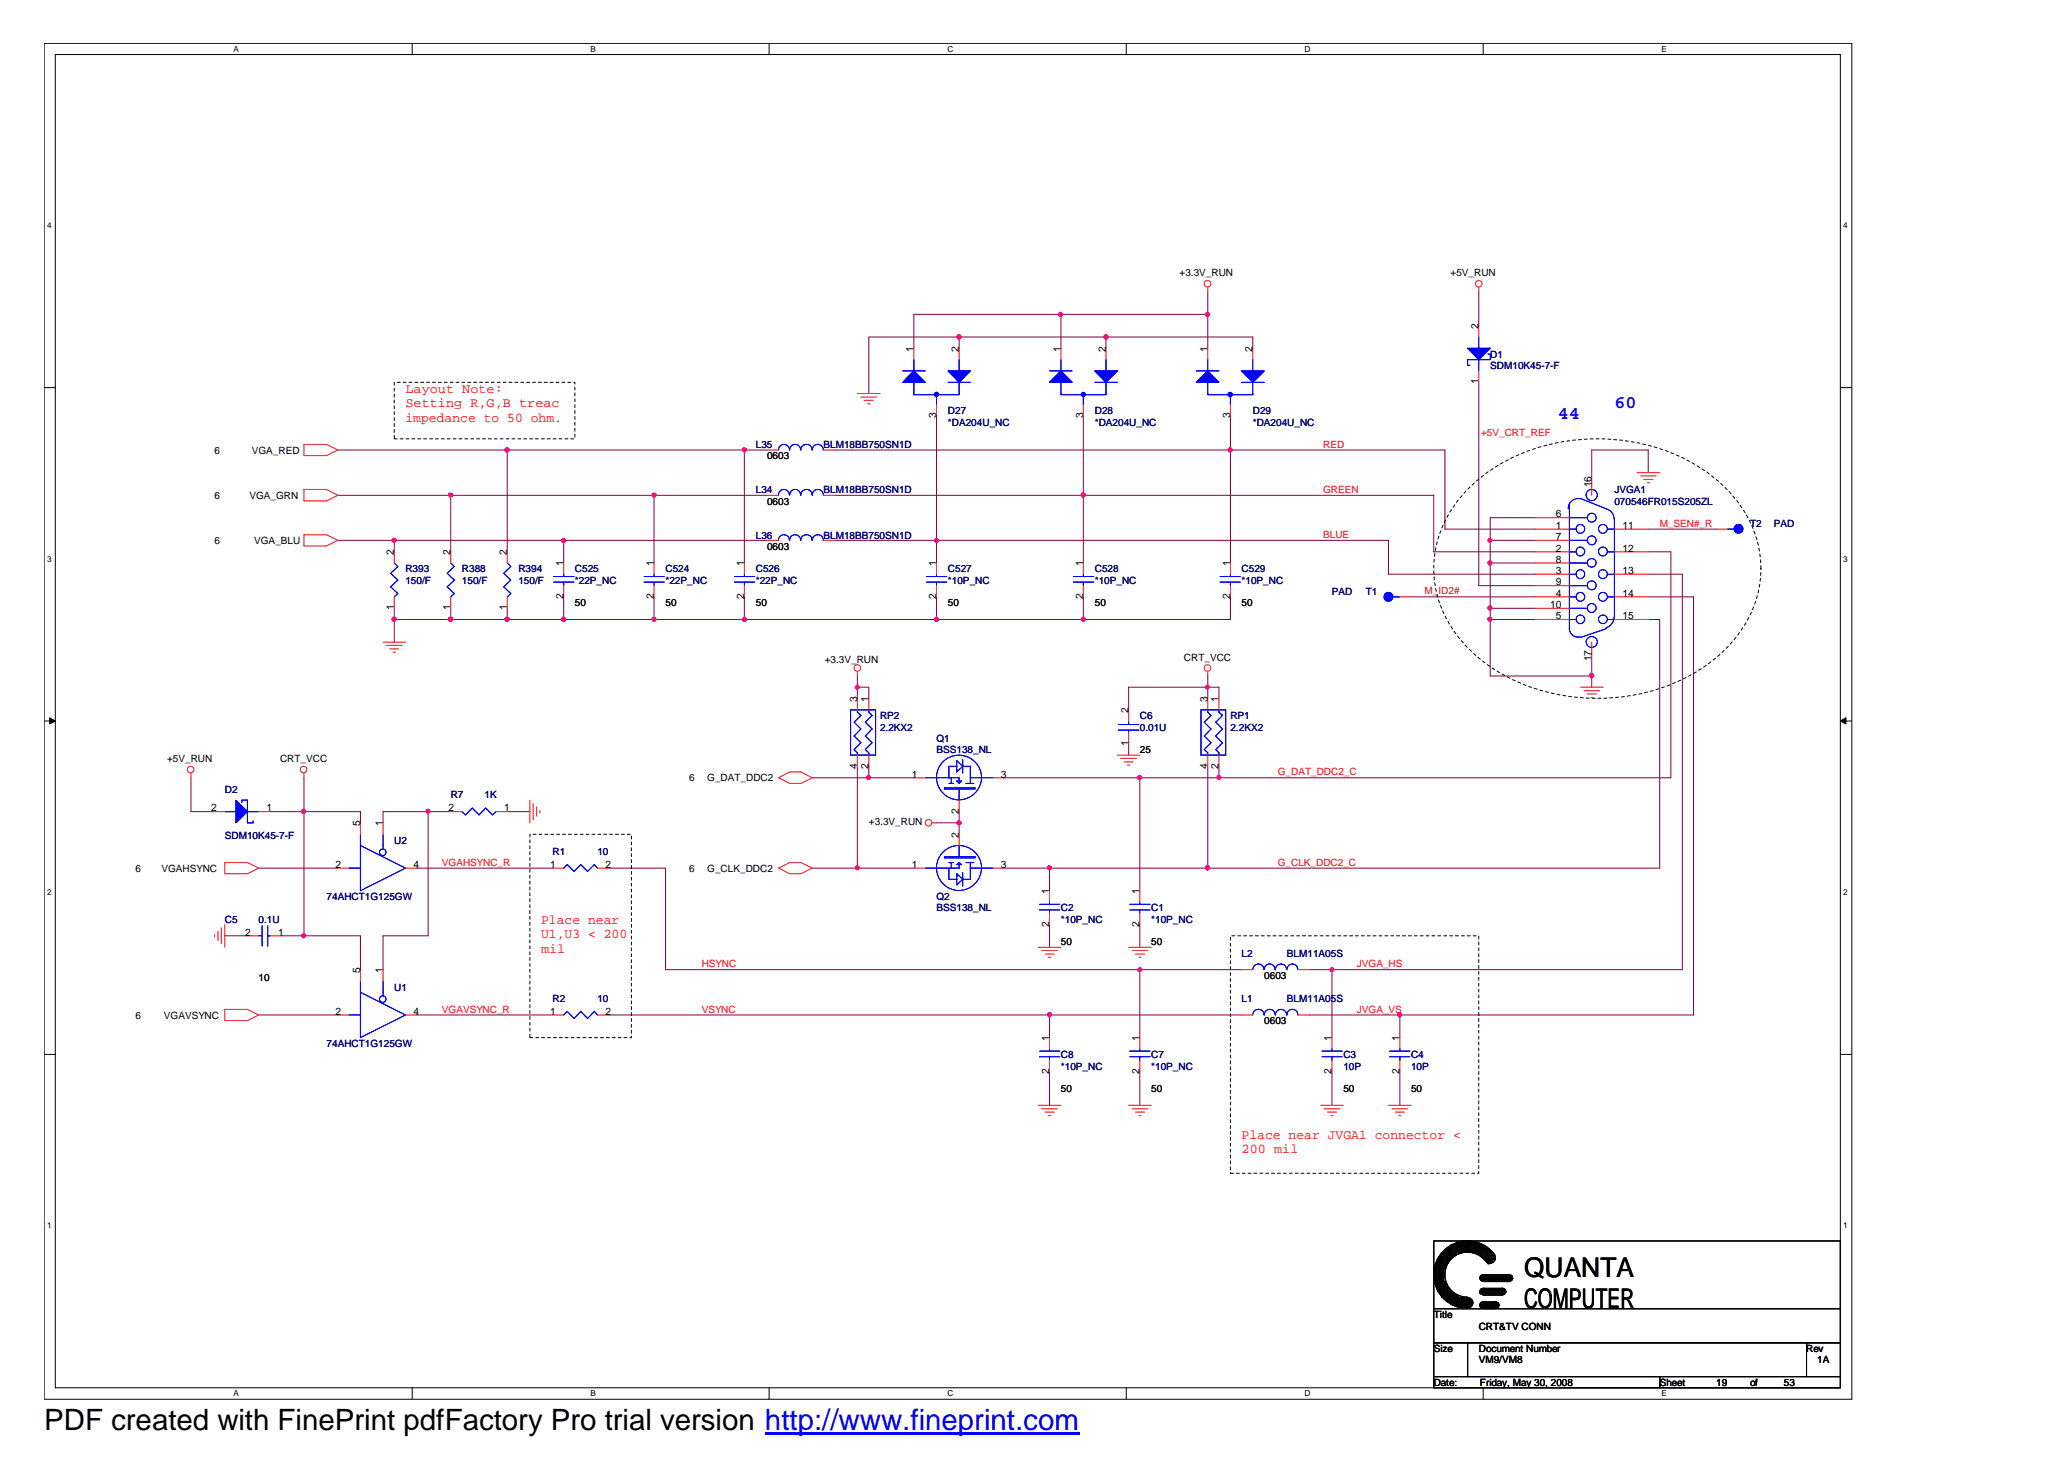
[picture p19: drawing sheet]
<svg xmlns="http://www.w3.org/2000/svg" width="297mm" height="210mm" viewBox="0 0 297 210" stroke-linecap="round" stroke-linejoin="round" font-family="sans-serif">
<defs><g id="words">
<text font-size="4.2" x="6.3" y="205.7">PDF created with FinePrint pdfFactory Pro trial version http://www.fineprint.com</text>
<g font-size="3.9">
<text x="219.3" y="183.7">QUANTA</text>
<text x="219.3" y="188.1">COMPUTER</text>
</g>
<g font-size="2.6" fill="#00f">
<text x="232.3" y="58.7">60</text>
<text x="224.2" y="60.3">44</text>
</g>
<g font-size="1.9" fill="#f00">
<text x="58.3" y="56.5">Layout Note:</text>
<text x="58.3" y="58.6">Setting R,G,B treac</text>
<text x="58.3" y="60.7">impedance to 50 ohm.</text>
<text x="77.9" y="132.9">Place near</text>
<text x="77.9" y="135">U1,U3 &lt; 200</text>
<text x="77.9" y="137">mil</text>
<text x="178.6" y="163.8">Place near JVGA1 connector &lt;</text>
<text x="178.6" y="165.9">200 mil</text>
</g>
<g font-size="1.5">
<text x="212.7" y="47.3" transform="rotate(-90 212.7 47.3)">2</text>
<text x="131.4" y="50.6" transform="rotate(-90 131.4 50.6)">1</text>
<text x="138" y="50.6" transform="rotate(-90 138 50.6)">2</text>
<text x="152.6" y="50.6" transform="rotate(-90 152.6 50.6)">1</text>
<text x="159.1" y="50.6" transform="rotate(-90 159.1 50.6)">2</text>
<text x="173.7" y="50.6" transform="rotate(-90 173.7 50.6)">1</text>
<text x="180.2" y="50.6" transform="rotate(-90 180.2 50.6)">2</text>
<text x="212.7" y="55.3" transform="rotate(-90 212.7 55.3)">1</text>
<text x="134.7" y="60.2" transform="rotate(-90 134.7 60.2)">3</text>
<text x="155.8" y="60.2" transform="rotate(-90 155.8 60.2)">3</text>
<text x="177" y="60.2" transform="rotate(-90 177 60.2)">3</text>
<text x="229" y="70.1" transform="rotate(-90 229 70.1)">16</text>
<text x="223.9" y="76.1">1</text>
<text x="223.9" y="74.4">6</text>
<text x="223.9" y="77.7">7</text>
<text x="233.4" y="76.1">11</text>
<text x="56.7" y="79.9" transform="rotate(-90 56.7 79.9)">2</text>
<text x="64.8" y="79.9" transform="rotate(-90 64.8 79.9)">2</text>
<text x="72.9" y="79.9" transform="rotate(-90 72.9 79.9)">2</text>
<text x="81.1" y="81.5" transform="rotate(-90 81.1 81.5)">1</text>
<text x="94.1" y="81.5" transform="rotate(-90 94.1 81.5)">1</text>
<text x="107.1" y="81.5" transform="rotate(-90 107.1 81.5)">1</text>
<text x="134.7" y="81.5" transform="rotate(-90 134.7 81.5)">1</text>
<text x="155.8" y="81.5" transform="rotate(-90 155.8 81.5)">1</text>
<text x="177" y="81.5" transform="rotate(-90 177 81.5)">1</text>
<text x="223.9" y="79.3">2</text>
<text x="223.9" y="82.6">3</text>
<text x="223.9" y="81">8</text>
<text x="233.4" y="82.6">13</text>
<text x="233.4" y="79.3">12</text>
<text x="56.7" y="87.8" transform="rotate(-90 56.7 87.8)">1</text>
<text x="64.8" y="87.8" transform="rotate(-90 64.8 87.8)">1</text>
<text x="72.9" y="87.8" transform="rotate(-90 72.9 87.8)">1</text>
<text x="81.1" y="86.2" transform="rotate(-90 81.1 86.2)">2</text>
<text x="94.1" y="86.2" transform="rotate(-90 94.1 86.2)">2</text>
<text x="107.1" y="86.2" transform="rotate(-90 107.1 86.2)">2</text>
<text x="134.7" y="86.2" transform="rotate(-90 134.7 86.2)">2</text>
<text x="155.8" y="86.2" transform="rotate(-90 155.8 86.2)">2</text>
<text x="177" y="86.2" transform="rotate(-90 177 86.2)">2</text>
<text x="223.1" y="87.5">10</text>
<text x="223.9" y="85.8">4</text>
<text x="223.9" y="89.1">5</text>
<text x="223.9" y="84.2">9</text>
<text x="233.4" y="89.1">15</text>
<text x="233.4" y="85.8">14</text>
<text x="229" y="95.1" transform="rotate(-90 229 95.1)">17</text>
<text x="123.3" y="101" transform="rotate(-90 123.3 101)">3</text>
<text x="125" y="101" transform="rotate(-90 125 101)">1</text>
<text x="173.7" y="101" transform="rotate(-90 173.7 101)">3</text>
<text x="175.3" y="101" transform="rotate(-90 175.3 101)">1</text>
<text x="162.3" y="107.3" transform="rotate(-90 162.3 107.3)">1</text>
<text x="162.3" y="102.6" transform="rotate(-90 162.3 102.6)">2</text>
<text x="123.3" y="110.6" transform="rotate(-90 123.3 110.6)">4</text>
<text x="125" y="110.6" transform="rotate(-90 125 110.6)">2</text>
<text x="131.2" y="111.9">1</text>
<text x="144" y="111.9">3</text>
<text x="173.7" y="110.6" transform="rotate(-90 173.7 110.6)">4</text>
<text x="175.3" y="110.6" transform="rotate(-90 175.3 110.6)">2</text>
<text x="30.4" y="116.7">2</text>
<text x="38.4" y="116.7">1</text>
<text x="51.8" y="118.9" transform="rotate(-90 51.8 118.9)">5</text>
<text x="55.1" y="118.9" transform="rotate(-90 55.1 118.9)">1</text>
<text x="64.5" y="116.7">2</text>
<text x="72.5" y="116.7">1</text>
<text x="138" y="117.1" transform="rotate(-90 138 117.1)">2</text>
<text x="48.3" y="124.9">2</text>
<text x="59.5" y="124.9">4</text>
<text x="79.2" y="124.9">1</text>
<text x="87.1" y="124.9">2</text>
<text x="131.2" y="124.9">1</text>
<text x="138" y="120.5" transform="rotate(-90 138 120.5)">2</text>
<text x="144" y="124.9">3</text>
<text x="151" y="128.6" transform="rotate(-90 151 128.6)">1</text>
<text x="164" y="128.6" transform="rotate(-90 164 128.6)">1</text>
<text x="35.3" y="134.6">2</text>
<text x="40" y="134.6">1</text>
<text x="151" y="133.3" transform="rotate(-90 151 133.3)">2</text>
<text x="164" y="133.3" transform="rotate(-90 164 133.3)">2</text>
<text x="51.8" y="140" transform="rotate(-90 51.8 140)">5</text>
<text x="55.1" y="140" transform="rotate(-90 55.1 140)">1</text>
<text x="48.3" y="146">2</text>
<text x="59.5" y="146">4</text>
<text x="79.2" y="146">1</text>
<text x="87.1" y="146">2</text>
<text x="151" y="149.7" transform="rotate(-90 151 149.7)">1</text>
<text x="164" y="149.7" transform="rotate(-90 164 149.7)">1</text>
<text x="191.6" y="149.7" transform="rotate(-90 191.6 149.7)">1</text>
<text x="201.4" y="149.7" transform="rotate(-90 201.4 149.7)">1</text>
<text x="151" y="154.5" transform="rotate(-90 151 154.5)">2</text>
<text x="164" y="154.5" transform="rotate(-90 164 154.5)">2</text>
<text x="191.6" y="154.5" transform="rotate(-90 191.6 154.5)">2</text>
<text x="201.4" y="154.5" transform="rotate(-90 201.4 154.5)">2</text>
</g>
<g font-size="1.4">
<text x="169.7" y="39.8">+3.3V_RUN</text>
<text x="208.7" y="39.8">+5V_RUN</text>
<text x="30.9" y="65.3">6</text>
<text x="36.2" y="65.3">VGA_RED</text>
<text x="30.9" y="71.8">6</text>
<text x="35.9" y="71.8">VGA_GRN</text>
<text x="110.4" y="66.1">0603</text>
<text x="110.4" y="72.6">0603</text>
<text x="30.9" y="78.3">6</text>
<text x="36.6" y="78.3">VGA_BLU</text>
<text x="110.4" y="79.1">0603</text>
<text x="82.7" y="87.2">50</text>
<text x="95.8" y="87.2">50</text>
<text x="108.8" y="87.2">50</text>
<text x="136.4" y="87.2">50</text>
<text x="157.5" y="87.2">50</text>
<text x="178.6" y="87.2">50</text>
<text x="118.7" y="95.3">+3.3V_RUN</text>
<text x="170.3" y="95.1">CRT_VCC</text>
<text x="24" y="109.7">+5V_RUN</text>
<text x="40.3" y="109.7">CRT_VCC</text>
<text x="99.1" y="112.4">6</text>
<text x="101.8" y="112.4">G_DAT_DDC2</text>
<text x="164" y="108.3">25</text>
<text x="125" y="118.8">+3.3V_RUN</text>
<text x="19.5" y="125.4">6</text>
<text x="23.2" y="125.4">VGAHSYNC</text>
<text x="99.1" y="125.4">6</text>
<text x="101.8" y="125.4">G_CLK_DDC2</text>
<text x="152.7" y="136">50</text>
<text x="165.7" y="136">50</text>
<text x="37.2" y="141.2">10</text>
<text x="181.9" y="140.9">0603</text>
<text x="19.5" y="146.6">6</text>
<text x="23.6" y="146.6">VGAVSYNC</text>
<text x="181.9" y="147.4">0603</text>
<text x="152.7" y="157.1">50</text>
<text x="165.7" y="157.1">50</text>
<text x="193.3" y="157.1">50</text>
<text x="203" y="157.1">50</text>
<text x="206.3" y="189.6">Title</text>
<text x="212.8" y="191.3">CRT&amp;TV CONN</text>
<text x="206.3" y="194.5">Size</text>
<text x="212.8" y="196.1">VM9/VM8</text>
<text x="212.8" y="194.5">Document Number</text>
<text x="259.9" y="194.5">Rev</text>
<text x="261.5" y="196.1">1A</text>
<text x="206.3" y="199.4">Date:</text>
<text x="212.9" y="199.4">Friday, May 30, 2008</text>
<text x="238.8" y="199.4">Sheet</text>
<text x="246.9" y="199.4">19</text>
<text x="251.8" y="199.4">of</text>
<text x="256.7" y="199.4">53</text>
</g>
<g font-size="1.4" fill="#000080">
<text x="214.4" y="51.4">D1</text>
<text x="214.4" y="53.1">SDM10K45-7-F</text>
<text x="136.4" y="59.6">D27</text>
<text x="157.5" y="59.6">D28</text>
<text x="180.3" y="59.6">D29</text>
<text x="108.8" y="64.5">L35</text>
<text x="118.5" y="64.5">BLM18BB750SN1D</text>
<text x="136.4" y="61.2">*DA204U_NC</text>
<text x="157.5" y="61.2">*DA204U_NC</text>
<text x="180.3" y="61.2">*DA204U_NC</text>
<text x="108.8" y="71">L34</text>
<text x="118.5" y="71">BLM18BB750SN1D</text>
<text x="232.3" y="71">JVGA1</text>
<text x="108.8" y="77.5">L36</text>
<text x="118.5" y="77.5">BLM18BB750SN1D</text>
<text x="232.3" y="72.6">070546FR015S205ZL</text>
<text x="251.8" y="75.8">T2</text>
<text x="255.2" y="75.8">PAD</text>
<text x="58.3" y="82.4">R393</text>
<text x="58.3" y="84">150/F</text>
<text x="66.5" y="82.4">R388</text>
<text x="66.5" y="84">150/F</text>
<text x="74.6" y="82.4">R394</text>
<text x="74.6" y="84">150/F</text>
<text x="82.7" y="82.4">C525</text>
<text x="82.7" y="84">*22P_NC</text>
<text x="95.8" y="82.4">C524</text>
<text x="95.8" y="84">*22P_NC</text>
<text x="108.8" y="82.4">C526</text>
<text x="108.8" y="84">*22P_NC</text>
<text x="136.4" y="82.4">C527</text>
<text x="136.4" y="84">*10P_NC</text>
<text x="157.5" y="82.4">C528</text>
<text x="157.5" y="84">*10P_NC</text>
<text x="178.6" y="82.4">C529</text>
<text x="178.6" y="84">*10P_NC</text>
<text x="191.6" y="85.6">PAD</text>
<text x="196.5" y="85.6">T1</text>
<text x="126.6" y="103.5">RP2</text>
<text x="126.6" y="105.1">2.2KX2</text>
<text x="134.7" y="106.7">Q1</text>
<text x="164" y="103.5">C6</text>
<text x="164" y="105.1">0.01U</text>
<text x="177" y="103.5">RP1</text>
<text x="177" y="105.1">2.2KX2</text>
<text x="134.7" y="108.3">BSS138_NL</text>
<text x="32.3" y="114.1">D2</text>
<text x="64.9" y="114.9">R7</text>
<text x="69.7" y="114.9">1K</text>
<text x="32.3" y="120.7">SDM10K45-7-F</text>
<text x="56.7" y="121.4">U2</text>
<text x="79.5" y="123">R1</text>
<text x="86" y="123">10</text>
<text x="47" y="129.5">74AHCT1G125GW</text>
<text x="134.7" y="129.5">Q2</text>
<text x="134.7" y="131.1">BSS138_NL</text>
<text x="152.7" y="131.1">C2</text>
<text x="165.7" y="131.1">C1</text>
<text x="32.3" y="132.7">C5</text>
<text x="37.2" y="132.7">0.1U</text>
<text x="152.7" y="132.7">*10P_NC</text>
<text x="165.7" y="132.7">*10P_NC</text>
<text x="178.6" y="137.6">L2</text>
<text x="185.2" y="137.6">BLM11A05S</text>
<text x="56.7" y="142.5">U1</text>
<text x="79.5" y="144.1">R2</text>
<text x="86" y="144.1">10</text>
<text x="178.6" y="144.1">L1</text>
<text x="185.2" y="144.1">BLM11A05S</text>
<text x="47" y="150.6">74AHCT1G125GW</text>
<text x="152.7" y="152.2">C8</text>
<text x="152.7" y="153.9">*10P_NC</text>
<text x="165.7" y="152.2">C7</text>
<text x="165.7" y="153.9">*10P_NC</text>
<text x="193.3" y="152.2">C3</text>
<text x="193.3" y="153.9">10P</text>
<text x="203" y="152.2">C4</text>
<text x="203" y="153.9">10P</text>
</g>
<g font-size="1.4" fill="#f00">
<text x="190.4" y="64.4">RED</text>
<text x="213.1" y="62.8">+5V_CRT_REF</text>
<text x="190.4" y="70.9">GREEN</text>
<text x="190.4" y="77.4">BLUE</text>
<text x="238.8" y="75.8">M_SEN#_R</text>
<text x="205" y="85.5">M_ID2#</text>
<text x="183.9" y="111.6">G_DAT_DDC2_C</text>
<text x="63.6" y="124.6">VGAHSYNC_R</text>
<text x="183.9" y="124.6">G_CLK_DDC2_C</text>
<text x="101" y="139.2">HSYNC</text>
<text x="195.2" y="139.2">JVGA_HS</text>
<text x="63.6" y="145.7">VGAVSYNC_R</text>
<text x="101" y="145.7">VSYNC</text>
<text x="195.2" y="145.7">JVGA_VS</text>
</g>
<g font-size="1.2">
<text x="33.6" y="7.5">A</text>
<text x="85" y="7.5">B</text>
<text x="136.3" y="7.5">C</text>
<text x="187.7" y="7.5">D</text>
<text x="239.1" y="7.5">E</text>
<text x="6.8" y="32.9">4</text>
<text x="265.2" y="32.9">4</text>
<text x="6.8" y="80.8">3</text>
<text x="265.2" y="80.8">3</text>
<text x="6.8" y="128.7">2</text>
<text x="265.2" y="128.7">2</text>
<text x="6.8" y="176.7">1</text>
<text x="265.2" y="176.7">1</text>
<text x="33.6" y="200.9">A</text>
<text x="85" y="200.9">B</text>
<text x="136.3" y="200.9">C</text>
<text x="187.7" y="200.9">D</text>
<text x="239.1" y="200.9">E</text>
</g>
</g></defs>
<g fill="none" stroke="#000" stroke-width=".14">
<path d="M6.3 6.2h260.1v195.1h-260.1zM8 7.8h256.8v191.9h-256.8zM59.3 6.2v1.6M110.7 6.2v1.6M162.1 6.2v1.6M213.4 6.2v1.6M6.3 55.8h1.7M264.8 55.8h1.6M6.3 103.7h1.7M264.8 103.7h1.6M6.3 151.7h1.7M264.8 151.7h1.6"/>
<path d="M206.3 178.5h58.5v9.8h-58.5zM207.9 179.8v2.8l.2-.5v-2.3l.1-.1v2.1l.2-.2v-2.1l.2-.2v2l.1-.2v-1.9h.2v1.8l.1-.2v-1.6l.2-.2v1.7l.2-.2v-1.5l.1-.1v1.6M209.7 178.9l.1-.2v1.6l-.1-.2zM209.8 179.9l1.4-.2a3.6 3.6 0 0 1 3.1 1.8M209.8 179.7l1.4-.2a3.8 3.8 0 0 1 3.4 2.2M209.8 179.5l1.4-.2a4 4 0 0 1 3.6 2.3M209.8 179.4l1.4-.2a4.2 4.2 0 0 1 3.6 2.1M209.8 179.2l1.4-.2a4.3 4.3 0 0 1 3.8 2.3M209.8 178.9l1.4-.2a4.6 4.6 0 0 1 3.9 2.3M210 179l1.2-.1a4.6 4.6 0 0 1 3.9 2.3M210 178.9v1.2M211.2 178.5a4.8 4.8 0 0 1 3.7 1.9"/>
<path d="M211.2 178.5a4.8 4.8 0 0 0-4.9 4.9 4.8 4.8 0 0 0 4.9 4.8M211.2 178.5l-1.6 .2M59.3 199.7v1.6M110.7 199.7v1.6M162.1 199.7v1.6M206.3 188.3h58.5v4.9h-58.5zM206.3 193.2h4.9v4.8h-4.9zM206.3 198h32.5v1.7h-32.5zM206.5 182.3v2.2l.1 .6v-3.3l.2-.3v4l.1 .2v-4.6l.2-.3v5.2l.2 .2v-5.5l.1-.2v6.2M209.8 180.1l1.4-.3a3.5 3.5 0 0 1 3.1 2M209.8 186.5v1.5h-.1v-1.5l-.2-.2v1.7l-.1-.2v-1.5l-.2-.1v1.6h-.2v-1.8l-.1-.1v1.7h-.2v-1.9l-.1-.2v2l-.2-.2v-2l-.2-.2v2.1l-.1-.2v-2.3l-.2-.3v2.4h-.2v-6.7l-.1 .2v6.4M209.8 186.7h.2v1.3h.2v-1.3h.2v1.4h-.4l.5-1.4v1.4l.2-.1v-1.3l.1 .3v1.1h.2v-1.3h.2v1.3h.1v-1.3h.2v1.3l.2-.1v-1l.1 .2v.6"/>
<path d="M209.9 180.2l1.3-.2a3.3 3.3 0 0 1 2.9 1.8M211.2 193.2h48.7v4.8h-48.7zM211.2 180.1a3.2 3.2 0 0 1 2.5 1.2M211.2 180.1a3.2 3.2 0 0 0-3.3 3.3 3.2 3.2 0 0 0 3.3 3.2M211.2 180.1l-1.3 .2M213.1 183.6h4.4v.1h-4.6v.2h4.8l-.2 .2h-4.4l.2 .1h4.2M213.1 187.5h2.5v.1h-2.7v.2h2.8l-.1 .2h-2.7l.4 .1h2.3M213.1 185.5h3.4v.2h-3.4l-.2 .2h3.8l-.2 .1h-3.6l.4 .2h3.1M213.4 199.7v1.6M213.4 187.3h1.8M213.4 188.3h1.8M213.4 186.3h2.8"/>
<path d="M213.4 185.3h2.8M213.4 184.4h3.8M213.4 183.4h3.8M238.8 198h26v1.7h-26zM259.9 193.2h4.9v4.8h-4.9z"/>
<circle cx="211.1" cy="187.4" r=".78"/>
<circle cx="213.4" cy="187.8" r=".47"/>
<circle cx="213.4" cy="185.8" r=".47"/>
<circle cx="213.4" cy="183.9" r=".47"/>
<circle cx="214.4" cy="180.9" r=".79"/>
<circle cx="215.2" cy="187.8" r=".48"/>
<circle cx="216.2" cy="185.8" r=".47"/>
<circle cx="217.2" cy="183.9" r=".47"/>
</g>
<g fill="#000" stroke="#000" stroke-width=".14">
<path d="M7.2 103.3l.8 .4-.8 .5z" fill-rule="evenodd"/>
<path d="M264.8 103.7l.8-.4v.9z" fill-rule="evenodd"/>
</g>
<g fill="none" stroke="#800040" stroke-width=".14">
<path d="M134.7 59.9v21.1M138 48.5v1.6M152.7 45.2v4.9M155.9 59.9v21.1M159.1 48.5v1.6M173.8 42v8.1M173.8 45.2h-42.3v4.9M177 59.9v21.1M180.3 50.1v-1.6h-55.3v8.1M212.8 55v29.3h8.1M212.8 42v4.9M48.6 71.3h61.8"/>
<path d="M48.6 77.7h61.8M48.6 64.7h61.8M56.7 77.7v1.7M64.9 71.3v8.1M73 64.7v14.7M81.1 77.7v3.3M94.1 71.3v9.7M107.1 64.7v16.3M120.1 64.7h87.8v11.4h13M120.1 71.3h86.2v8.1h14.6M120.1 77.7h79.7v4.9h21.1M214.4 77.7h6.5"/>
<path d="M220.9 74.5h-6.5v22.8h14.6M237.2 76.1h9.7M237.2 79.4h3.2v32.5h-95.9M237.2 68v-3.3h-8.2v4.9M56.7 87.5v4.9M64.9 87.5v1.6M73 87.5v1.6M81.1 85.9v3.2M94.1 85.9v3.2M107.1 85.9v3.2M123.4 98.9h1.6v1.6M123.4 97.3v3.2"/>
<path d="M134.7 85.9v3.2M155.9 85.9v3.2M173.8 97.3v3.2M177 85.9v3.2h-120.3M203 85.9h17.9M214.4 89.1h6.5M214.4 87.5h6.5M214.4 81h6.5M229 94v4.9M237.2 85.9h6.5v60.1h-55.3M237.2 89.1h1.6v35.8h-94.3M237.2 82.6h4.9v56.9h-53.7"/>
<path d="M27.5 111.9v4.9h3.2M38.9 116.8h13v1.6M43.7 111.9v22.7M61.6 116.8v17.8h-6.5v4.9M64.9 116.8h-9.8v1.6M73 116.8h3.2M116.9 111.9h14.6M123.4 110.3v14.6M125 110.3v1.6M134.7 118.4h3.3M138 116.8v3.2M162.4 107v1.6"/>
<path d="M164 111.9v16.3M173.8 110.3v14.6M175.4 100.5v-1.6h-13v3.2M175.4 110.3v1.6M32.3 134.6h3.3M37.2 124.9h11.4M40.5 134.6h11.4v4.9M60 124.9h19.5M87.6 124.9h8.2v14.6h82.8M116.9 124.9h14.6M151 124.9v3.3M151 133v3.3"/>
<path d="M164 133v3.3M164 139.5v9.8M191.6 139.5v9.8M37.2 146h11.4M60 146h19.5M87.6 146h91M151 146v3.3M151 154.1v4.9M164 154.1v4.9M191.6 154.1v4.9M201.4 146v3.3M201.4 154.1v4.9"/>
</g>
<g fill="#f0f" stroke="#f0f" stroke-width=".14">
<circle cx="151" cy="146" r=".31"/>
<circle cx="201.4" cy="146" r=".31"/>
<circle cx="94.1" cy="89.1" r=".31"/>
<circle cx="73" cy="89.1" r=".32"/>
<circle cx="229" cy="97.2" r=".31"/>
<circle cx="134.7" cy="77.7" r=".3"/>
<circle cx="214.4" cy="77.7" r=".3"/>
<circle cx="73" cy="64.7" r=".32"/>
<circle cx="64.8" cy="89.1" r=".32"/>
<circle cx="56.7" cy="89.1" r=".32"/>
<circle cx="164" cy="139.5" r=".3"/>
<circle cx="164" cy="111.9" r=".3"/>
<circle cx="56.7" cy="77.7" r=".31"/>
<circle cx="191.6" cy="139.5" r=".3"/>
<circle cx="214.4" cy="87.5" r=".3"/>
<circle cx="173.7" cy="124.9" r=".3"/>
<circle cx="151" cy="124.9" r=".3"/>
<circle cx="214.4" cy="81" r=".31"/>
<circle cx="175.4" cy="111.9" r=".3"/>
<circle cx="81.1" cy="89.1" r=".32"/>
<circle cx="177" cy="64.7" r=".31"/>
<circle cx="107.1" cy="64.7" r=".31"/>
<circle cx="155.9" cy="71.2" r=".3"/>
<circle cx="94.1" cy="71.2" r=".3"/>
<circle cx="64.8" cy="71.2" r=".31"/>
<circle cx="81.1" cy="77.7" r=".31"/>
<circle cx="173.7" cy="45.2" r=".3"/>
<circle cx="152.6" cy="45.2" r=".3"/>
<circle cx="159.1" cy="48.5" r=".31"/>
<circle cx="138" cy="48.5" r=".32"/>
<circle cx="155.9" cy="89.1" r=".31"/>
<circle cx="134.7" cy="89.1" r=".31"/>
<circle cx="107.1" cy="89.1" r=".31"/>
<circle cx="123.4" cy="124.9" r=".3"/>
<circle cx="138" cy="118.4" r=".31"/>
<circle cx="125" cy="111.9" r=".3"/>
<circle cx="123.4" cy="98.9" r=".3"/>
<circle cx="173.7" cy="98.9" r=".3"/>
<circle cx="43.7" cy="116.7" r=".3"/>
<circle cx="61.6" cy="116.7" r=".3"/>
<circle cx="43.7" cy="134.6" r=".3"/>
<circle cx="214.4" cy="89.1" r=".31"/>
</g>
<g fill="none" stroke="#f00" stroke-width=".14">
<path d="M123.4 56.6h3.2M123.9 57.1h2.3M124.3 57.6h1.3M124.8 58.1h.4M131.5 50.1v1.6M134.7 58.2v1.7M138 50.1v1.6M152.7 50.1v1.6M155.9 58.2v1.7M159.1 50.1v1.6M173.8 41.3v.7M173.8 50.1v1.6"/>
<path d="M177 58.2v1.7M180.3 50.1v1.6M212.8 41.3v.7M212.8 46.9v1.6M212.8 53.4v1.6M43.7 76.9h3.3l1.6 .8-1.6 .8h-3.3zM43.7 63.9h3.3l1.6 .8-1.6 .8h-3.3zM43.7 70.4h3.3l1.6 .9-1.6 .8h-3.3zM56.7 79.4v1.6M64.9 79.4v1.6M73 79.4v1.6M110.4 71.3h1.6"/>
<path d="M110.4 77.7h1.6M110.4 64.7h1.6M118.5 71.3h1.6M118.5 77.7h1.6M118.5 64.7h1.6M220.9 79.4h4.9M220.9 76.1h4.9M220.9 74.5h4.9M220.9 77.7h4.9M229 69.6v1.7M232.3 79.4h4.9M232.3 76.1h4.9"/>
<path d="M235.5 68h3.3M236.1 68.5h2.2M236.5 69h1.3M237 69.4h.3M246.9 76.1h1.6M55.1 92.4h3.2M55.6 92.9h2.3M56.1 93.4h1.3M56.6 93.8h.3M56.7 85.9v1.6M64.9 85.9v1.6M73 85.9v1.6"/>
<path d="M81.1 81v1.6M81.1 84.3v1.6M94.1 81v1.6M94.1 84.3v1.6M107.1 81v1.6M107.1 84.3v1.6M123.4 96.6v.7M134.7 81v1.6M134.7 84.3v1.6M155.9 81v1.6M155.9 84.3v1.6M173.8 96.6v.7"/>
<path d="M177 81v1.6M177 84.3v1.6M201.4 85.9h1.6M220.9 89.1h4.9M220.9 85.9h4.9M220.9 82.6h4.9M220.9 81h4.9M220.9 84.3h4.9M220.9 87.5h4.9M227.4 98.9h3.3M227.9 99.4h2.3M228.4 99.8h1.3"/>
<path d="M229 92.4v1.6M232.3 89.1h4.9M232.3 85.9h4.9M232.3 82.6h4.9M27.5 111.2v.7M30.7 116.8h1.6M37.2 116.8h1.7M43.7 111.2v.7M51.9 118.4v1.6M55.1 118.4v1.6M64.9 116.8h1.6M71.4 116.8h1.6"/>
<path d="M76.2 115.1v3.3M76.7 115.6v2.3M77.2 116.1v1.3M77.7 116.6v.3M112 111.9l1.6-.8h1.6l1.7 .8-1.7 .8h-1.6zM123.4 100.5v1.6M123.4 108.6v1.7M125 100.5v1.6M125 108.6v1.7M131.5 111.9h1.6M134.1 118.4h.6M138 115.1v1.7"/>
<path d="M142.9 111.9h1.6M160.8 108.6h3.2M161.2 109.1h2.3M161.8 109.6h1.2M162.2 110.1h.4M162.4 102.1v1.7M162.4 105.4v1.6M173.8 100.5v1.6M173.8 108.6v1.7M175.4 100.5v1.6M175.4 108.6v1.7M228.9 100.3h.3"/>
<path d="M30.9 134.5v.3M31.4 134v1.3M31.8 133.5v2.3M32.3 124.1h3.3l1.6 .8-1.6 .8h-3.3zM32.3 133v3.3M35.6 134.6h1.6M38.9 134.6h1.6M48.6 124.9h1.6M51.9 139.5v1.7M55.1 139.5v1.7M58.3 124.9h1.7M79.5 124.9h1.6"/>
<path d="M86 124.9h1.6M112 124.9l1.6-.8h1.6l1.7 .8-1.7 .8h-1.6zM131.5 124.9h1.6M138 120v1.6M142.9 124.9h1.6M149.4 136.3h3.3M149.9 136.8h2.2M150.4 137.3h1.3M150.8 137.7h.4M151 128.2v1.6M151 131.4v1.6M162.4 136.3h3.3"/>
<path d="M162.9 136.8h2.2M163.4 137.3h1.3M163.9 137.7h.3M164 128.2v1.6M164 131.4v1.6M178.6 139.5h1.7M186.8 139.5h1.6M32.3 145.2h3.3l1.6 .8-1.6 .8h-3.3zM48.6 146h1.6M58.3 146h1.7M79.5 146h1.6M86 146h1.6"/>
<path d="M149.4 159h3.3M149.9 159.5h2.2M150.4 160h1.3M151 149.3v1.6M151 152.5v1.6M162.4 159h3.3M162.9 159.5h2.2M163.4 160h1.3M164 149.3v1.6M164 152.5v1.6M178.6 146h1.7M186.8 146h1.6"/>
<path d="M190 159h3.3M190.5 159.5h2.3M191 160h1.3M191.6 149.3v1.6M191.6 152.5v1.6M199.8 159h3.2M200.3 159.5h2.2M200.7 160h1.4M201.4 149.3v1.6M201.4 152.5v1.6M150.8 160.5h.4M163.9 160.5h.3"/>
<path d="M191.5 160.5h.3M201.3 160.5h.2"/>
<circle cx="173.7" cy="40.8" r=".47"/>
<circle cx="212.8" cy="40.8" r=".47"/>
<circle cx="123.4" cy="96.1" r=".47"/>
<circle cx="173.7" cy="96.1" r=".47"/>
<circle cx="27.4" cy="110.7" r=".47"/>
<circle cx="43.7" cy="110.7" r=".47"/>
<circle cx="133.6" cy="118.4" r=".47"/>
</g>
<path d="M56.7 55h26v8.1h-26zM211.3 70.3a26.5 26.5 0 0 1 20.6-7.1 25.3 25.3 0 0 1 17.6 8.3 15.5 15.5 0 0 1 0 20.6 24.9 24.9 0 0 1-17.6 8.3 26.5 26.5 0 0 1-20.6-7.1 15.8 15.8 0 0 1 0-23zM76.2 120h14.6v29.3h-14.6zM177 134.6h35.8v34.2h-35.8z" fill="none" stroke="#000" stroke-width=".14" stroke-dasharray=".4"/>
<g fill="#00f" stroke="#00f" stroke-width=".14">
<path d="M173.8 53.4l1.6 1.6h-3.3z" fill-rule="evenodd"/>
<path d="M178.6 53.4h3.3l-1.6 1.6z" fill-rule="evenodd"/>
<path d="M173.8 53.4l1.6 1.6h-3.3z" fill-rule="evenodd"/>
<path d="M178.6 53.4h3.3l-1.6 1.6z" fill-rule="evenodd"/>
<path d="M131.5 53.4l1.6 1.6h-3.2z" fill-rule="evenodd"/>
<path d="M136.4 53.4h3.2l-1.6 1.6z" fill-rule="evenodd"/>
<path d="M131.5 53.4l1.6 1.6h-3.2z" fill-rule="evenodd"/>
<path d="M136.4 53.4h3.2l-1.6 1.6z" fill-rule="evenodd"/>
<path d="M152.7 53.4l1.6 1.6h-3.3z" fill-rule="evenodd"/>
<path d="M157.5 53.4h3.3l-1.7 1.6z" fill-rule="evenodd"/>
<path d="M152.7 53.4l1.6 1.6h-3.3z" fill-rule="evenodd"/>
<path d="M157.5 53.4h3.3l-1.7 1.6z" fill-rule="evenodd"/>
<path d="M34 115.1l1.6 1.7-1.6 1.6z" fill-rule="evenodd"/>
<path d="M34 115.1l1.6 1.7-1.6 1.6z" fill-rule="evenodd"/>
<path d="M211.2 50.1h3.2l-1.6 1.6z" fill-rule="evenodd"/>
<path d="M211.2 50.1h3.2l-1.6 1.6z" fill-rule="evenodd"/>
<circle cx="177" cy="56.8" r=".31"/>
<circle cx="250.1" cy="76.1" r=".64"/>
<circle cx="134.7" cy="56.8" r=".31"/>
<circle cx="155.9" cy="56.8" r=".31"/>
<circle cx="199.8" cy="85.9" r=".64"/>
</g>
<g fill="none" stroke="#00f" stroke-width=".14">
<path d="M129.9 53.4h3.2M131.5 55v1.8h3M131.5 51.7v1.7M134.7 57.1v1.1M136.4 55h3.2M138 55v1.8h-2.9M138 51.7v1.7M151 53.4h3.3M152.7 55v1.8h2.9M152.7 51.7v1.7M155.9 57.1v1.1M157.5 55h3.3"/>
<path d="M159.1 55v1.8h-2.9M159.1 51.7v1.7M172.1 53.4h3.3M173.8 51.7v1.7M173.8 55v1.8h2.9M177 57.1v1.1M178.6 55h3.3M180.3 51.7v1.7M180.3 55v1.8h-3M212.8 48.5v1.6M212.8 51.7v1.7M214.1 50.9h.3v.8h-3.2v.8h.3"/>
<path d="M112 64.7a.78 .78 0 0 1 .8-.8 .78 .78 0 0 1 .8 .8M112 77.7a.78 .78 0 0 1 .8-.8 .78 .78 0 0 1 .8 .8M113.6 71.2a.78 .78 0 0 0-.8-.8 .78 .78 0 0 0-.8 .9M113.6 64.7a.78 .78 0 0 1 .8-.8 .78 .78 0 0 1 .8 .8M113.6 77.7a.78 .78 0 0 1 .8-.8 .78 .78 0 0 1 .8 .8M115.2 71.2a.78 .78 0 0 0-.8-.8 .78 .78 0 0 0-.8 .9M115.2 64.7a.8 .8 0 0 1 .8-.8 .8 .8 0 0 1 .8 .8M115.2 77.7a.8 .8 0 0 1 .8-.8 .8 .8 0 0 1 .8 .8M116.8 71.2a.8 .8 0 0 0-.8-.8 .8 .8 0 0 0-.8 .9M116.9 64.7a.78 .78 0 0 1 .8-.8 .78 .78 0 0 1 .7 .8M116.9 77.7a.78 .78 0 0 1 .8-.8 .78 .78 0 0 1 .7 .8M118.4 71.2a.78 .78 0 0 0-.8-.8 .78 .78 0 0 0-.7 .9"/>
<path d="M225.8 72.5v17.9a1.24 1.24 0 0 0 1.6 1.2M225.8 74.5h2.6M225.8 76.1h1M225.8 79.4h1M225.8 77.7h2.6M227.4 71.7a1.47 1.47 0 0 0-1.8 1.5M227.4 71.7l3.7 1.5M231.1 73.2a1.49 1.49 0 0 1 1.1 1.4M231.3 76.1h1M231.3 79.4h1M232.3 74.6v14.2M248.5 76.1h1"/>
<path d="M56.7 81l.5 .5-1 1 1 1-1 .9 1 1-.5 .5M64.9 81l.5 .5-1.1 1 1.1 1-1.1 .9 1.1 1-.5 .5M73 81l.5 .5-1 1 1 1-1 .9 1 1-.5 .5M79.6 83.7h3M79.6 82.9h3M81.1 82.6v.3M81.1 83.7v.6M92.7 83.7h2.9M92.7 82.9h2.9M94.1 82.6v.3M94.1 83.7v.6M105.7 83.7h2.9"/>
<path d="M105.7 82.9h2.9M107.1 82.6v.3M107.1 83.7v.6M133.3 83.7h2.9M133.3 82.9h2.9M134.7 82.6v.3M134.7 83.7v.6M154.4 83.7h3M154.4 82.9h3M155.9 82.6v.3M155.9 83.7v.6M175.6 83.7h2.9"/>
<path d="M175.6 82.9h2.9M177 82.6v.3M177 83.7v.6M200.4 85.9h1M225.8 81h2.6M225.8 82.6h1M225.8 85.9h1M225.8 87.5h2.6M225.8 89.1h1M225.8 84.3h2.6M231.1 90.4l-3.7 1.3M231.3 82.6h1"/>
<path d="M231.3 85.9h1M231.3 89.1h1M232.2 88.8a1.62 1.62 0 0 1-1.1 1.5M32.3 116.8h1.7M34.8 115.5v-.4h.8v3.3h.8v-.3M35.6 116.8h1.6M66.5 116.8l.5 .4 .9-.9 1 .9 1-.9 1 .9 .5-.4M122.4 102.1h3.6v6.5h-3.6zM123.4 102.1v.4l.5 .4M123.7 102.8l.2 .1M123.9 102.9l-1 1 1 1-1 1 1 1-1 .9 .5 .5v.3M125 102.1v.4l.5 .4"/>
<path d="M125.3 102.8l.2 .1M125.5 102.9l-1 1 1 1-1 1 1 1-1 .9 .5 .5v.3M133.1 111.9h4.9v.5M135.9 113.3h4.4v.2h-4.4zM136.5 112.7h.7M136.9 111.9v.8M137.7 110.3h-1.2v1.6M137.7 112.4h.6l-.3 .3zM137.7 109.4l.8 .9-.8 .8zM138 113.5v1.6M138.5 110.3h1.1v2.4M138.5 109.3v1.9"/>
<path d="M139 112.7h1.1M139.6 111.9h3.3M160.9 104.2h3M160.9 105h3M162.4 103.8v.4M162.4 105v.4M172.8 102.1h3.6v6.5h-3.6zM173.8 102.1v.4l.4 .4M174.1 102.8l.1 .1M174.2 102.9l-.9 1 .9 1-.9 1 .9 1-.9 .9 .5 .5v.3M175.4 102.1v.4l.5 .4M175.7 102.8l.2 .1"/>
<path d="M175.9 102.9l-1 1 1 1-1 1 1 1-1 .9 .5 .5v.3M37.2 134.6h.5M37.7 133.2v2.9M38.5 134.6h.4M38.5 133.2v2.9M50.2 124.9h1.7M51.9 120v8.2l6.4-3.3-6.4-3.3M55.1 120v2.1M81.1 124.9l.5-.5 1 1 1-1 .9 1 1-1 .5 .5M135.9 123.2h4.4v.2h-4.4zM136.5 124.9v1.6h1.2M136.5 124.1h.7"/>
<path d="M136.9 124.1v.8M137.7 125.7l.8 .8-.8 .8zM137.7 124.4l.3-.3 .3 .3zM138 121.6v1.6M138 124.4v.5h-4.9M138.5 125.5v2M139 124.1h1.1M139.6 124.1v2.4h-1.1M139.6 124.9h3.3M149.6 130.9h2.9M149.6 130.1h2.9M151 129.8v.3"/>
<path d="M151 130.9v.5M162.6 130.9h2.9M162.6 130.1h2.9M164 129.8v.3M164 130.9v.5M180.3 139.5a.8 .8 0 0 1 .8-.8 .8 .8 0 0 1 .8 .8M181.9 139.5a.78 .78 0 0 1 .8-.8 .78 .78 0 0 1 .8 .8M183.5 139.5a.8 .8 0 0 1 .8-.8 .8 .8 0 0 1 .8 .8M185.2 139.5a.78 .78 0 0 1 .7-.8 .78 .78 0 0 1 .8 .8M50.2 146h1.7M51.9 141.2v8.1l6.4-3.3-6.4-3.2M55.1 141.2v2.1"/>
<path d="M81.1 146l.5-.5 1 1 1-1 .9 1 1-1 .5 .5M149.6 152h2.9M149.6 151.2h2.9M151 150.9v.3M151 152v.5M162.6 152h2.9M162.6 151.2h2.9M164 150.9v.3M164 152v.5M180.3 146a.8 .8 0 0 1 .8-.8 .8 .8 0 0 1 .8 .8M181.9 146a.78 .78 0 0 1 .8-.8 .78 .78 0 0 1 .8 .8M183.5 146a.8 .8 0 0 1 .8-.8 .8 .8 0 0 1 .8 .8"/>
<path d="M185.2 146a.78 .78 0 0 1 .7-.8 .78 .78 0 0 1 .8 .8M190.2 152h2.9M190.2 151.2h2.9M191.6 150.9v.3M191.6 152v.5M199.9 152h3M199.9 151.2h3M201.4 150.9v.3M201.4 152v.5"/>
<circle cx="227.4" cy="79.3" r=".63"/>
<circle cx="227.4" cy="76.1" r=".63"/>
<circle cx="229" cy="77.7" r=".64"/>
<circle cx="229" cy="74.5" r=".64"/>
<circle cx="229" cy="71.2" r=".81"/>
<circle cx="230.6" cy="79.3" r=".64"/>
<circle cx="230.6" cy="76.1" r=".64"/>
<circle cx="227.4" cy="82.6" r=".63"/>
<circle cx="227.4" cy="85.9" r=".63"/>
<circle cx="227.4" cy="89.1" r=".62"/>
<circle cx="229" cy="87.5" r=".64"/>
<circle cx="229" cy="84.2" r=".64"/>
<circle cx="229" cy="81" r=".63"/>
<circle cx="229" cy="92.4" r=".8"/>
<circle cx="230.6" cy="82.6" r=".64"/>
<circle cx="230.6" cy="85.9" r=".64"/>
<circle cx="230.6" cy="89.1" r=".63"/>
<circle cx="138" cy="111.9" r="3.2"/>
<circle cx="55.1" cy="122.6" r=".47"/>
<circle cx="138" cy="124.9" r="3.2"/>
<circle cx="55.1" cy="143.7" r=".47"/>
</g>
<path d="M110.1 206.3h45.2" fill="none" stroke="#00f" stroke-width=".3"/>
<use href="#words"/>
</svg>
